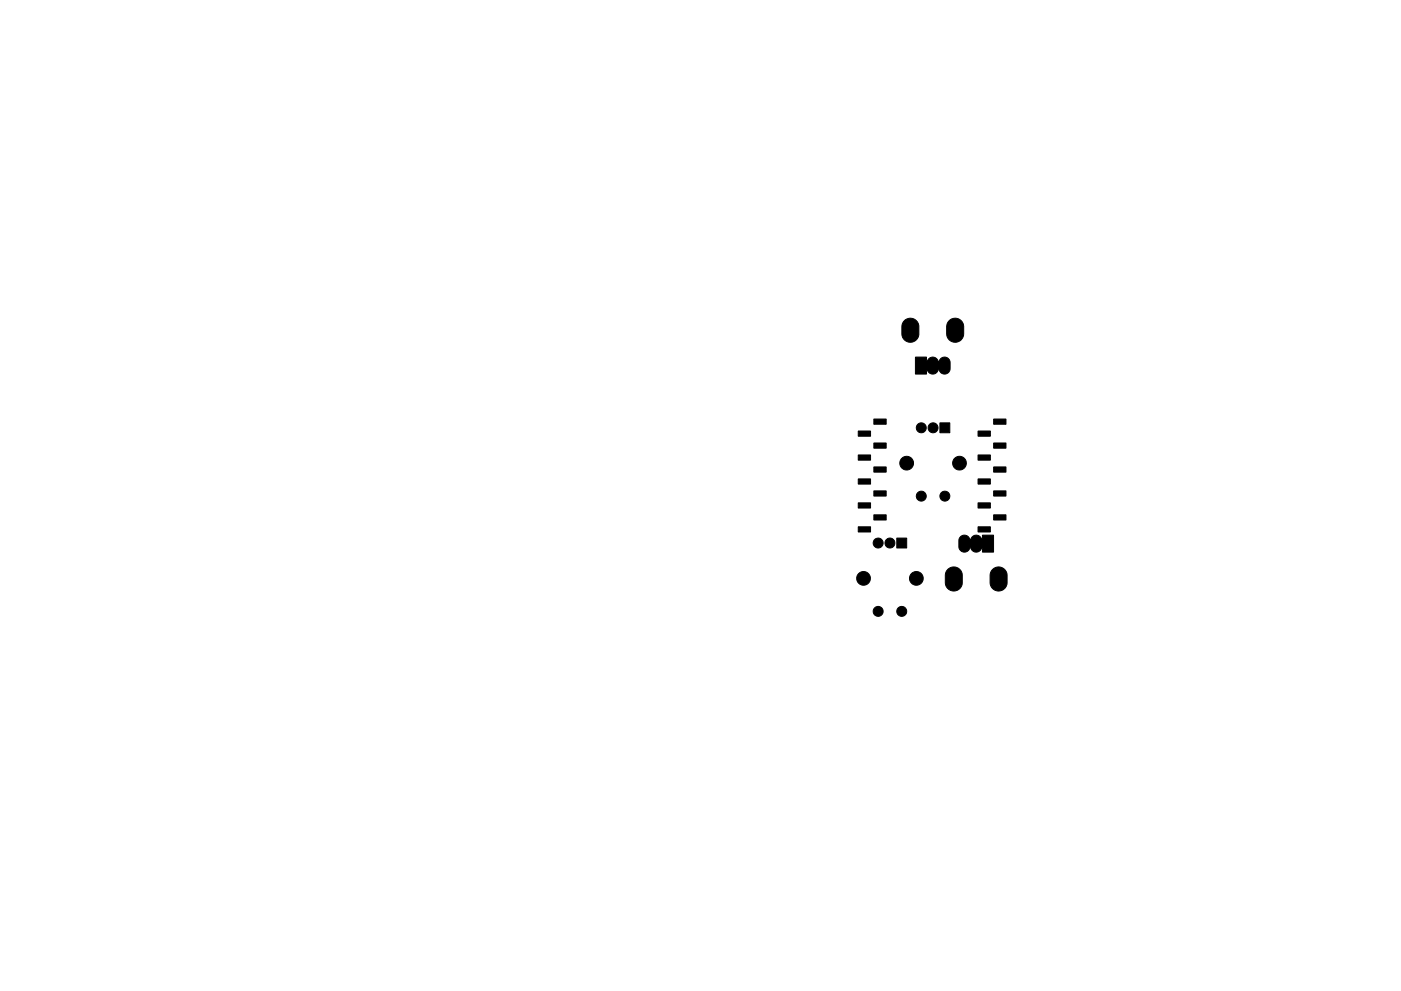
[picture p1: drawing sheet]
<svg xmlns="http://www.w3.org/2000/svg" width="297mm" height="210mm" viewBox="0 0 297 210" stroke-linecap="round" stroke-linejoin="round" font-family="sans-serif">
<g fill="#000" stroke="#000" stroke-width=".21">
<path d="M191.7 68a1.8 1.8 0 0 1 2-.4 1.8 1.8 0 0 1 1.1 1.6v1.7a1.8 1.8 0 0 1-1.8 1.7 1.8 1.8 0 0 1-1.8-1.7v-1.9zM194.1 75.8h2.3l.2 .7a1.31 1.31 0 0 1 1.3-.7 1.31 1.31 0 0 1 1.1 .9 1.23 1.23 0 0 1 1.3-.9 1.23 1.23 0 0 1 1.1 1.1v1.3a1.25 1.25 0 0 1-1.1 1.1 1.25 1.25 0 0 1-1.3-.9 1.32 1.32 0 0 1-1.2 1 1.32 1.32 0 0 1-1.3-.8l-.1 .8h-2.3zM201.2 68a1.8 1.8 0 0 1 2-.4 1.8 1.8 0 0 1 1.1 1.6v1.7a1.8 1.8 0 0 1-1.8 1.7 1.8 1.8 0 0 1-1.8-1.7v-1.9zM182 96.5h2.6v1.1h-2.6zM182 91.4h2.6v1.2h-2.6zM185.3 94h2.6v1.1h-2.6zM185.3 88.9h2.6v1.1h-2.6zM199.3 89.7h2.1v2.1h-2.1zM207.4 96.5h2.6v1.1h-2.6zM207.4 91.4h2.6v1.2h-2.6zM210.7 94h2.6v1.1h-2.6zM210.7 88.9h2.6v1.1h-2.6z"/>
<path d="M182 111.8h2.6v1.1h-2.6zM182 106.7h2.6v1.1h-2.6zM182 101.6h2.6v1.1h-2.6zM185.3 109.2h2.6v1.1h-2.6zM185.3 104.1h2.6v1.2h-2.6zM185.3 99.1h2.6v1.1h-2.6zM190.1 114.2h2.1v2.1h-2.1zM203.6 113.9a1.41 1.41 0 0 1 2.1 .6 1.32 1.32 0 0 1 1.2-1 1.32 1.32 0 0 1 1.3 .8l.1-.8h2.3v3.6h-2.3l-.1-.7a1.31 1.31 0 0 1-1.3 .7 1.31 1.31 0 0 1-1.2-.9 1.23 1.23 0 0 1-1.3 .9 1.23 1.23 0 0 1-1.1-1.1v-1.5zM207.4 111.8h2.6v1.1h-2.6zM207.4 106.7h2.6v1.1h-2.6zM207.4 101.6h2.6v1.1h-2.6zM210.7 109.2h2.6v1.1h-2.6z"/>
<path d="M210.7 104.1h2.6v1.2h-2.6zM210.7 99.1h2.6v1.1h-2.6zM200.9 120.8a1.8 1.8 0 0 1 2-.4 1.8 1.8 0 0 1 1.1 1.6v1.7a1.8 1.8 0 0 1-1.8 1.7 1.8 1.8 0 0 1-1.8-1.7v-2zM210.4 120.8a1.8 1.8 0 0 1 2-.4 1.8 1.8 0 0 1 1.1 1.6v1.7a1.8 1.8 0 0 1-1.8 1.7 1.8 1.8 0 0 1-1.8-1.7v-2z"/>
<circle cx="192.2" cy="98.3" r="1.46"/>
<circle cx="195.3" cy="90.8" r="1.06"/>
<circle cx="197.8" cy="90.8" r="1.06"/>
<circle cx="203.4" cy="98.3" r="1.46"/>
<circle cx="186.2" cy="115.2" r="1.06"/>
<circle cx="188.7" cy="115.2" r="1.06"/>
<circle cx="195.3" cy="105.3" r="1.06"/>
<circle cx="200.3" cy="105.3" r="1.06"/>
<circle cx="183.1" cy="122.7" r="1.46"/>
<circle cx="186.2" cy="129.7" r="1.06"/>
<circle cx="191.2" cy="129.7" r="1.06"/>
<circle cx="194.3" cy="122.7" r="1.46"/>
</g>
</svg>
